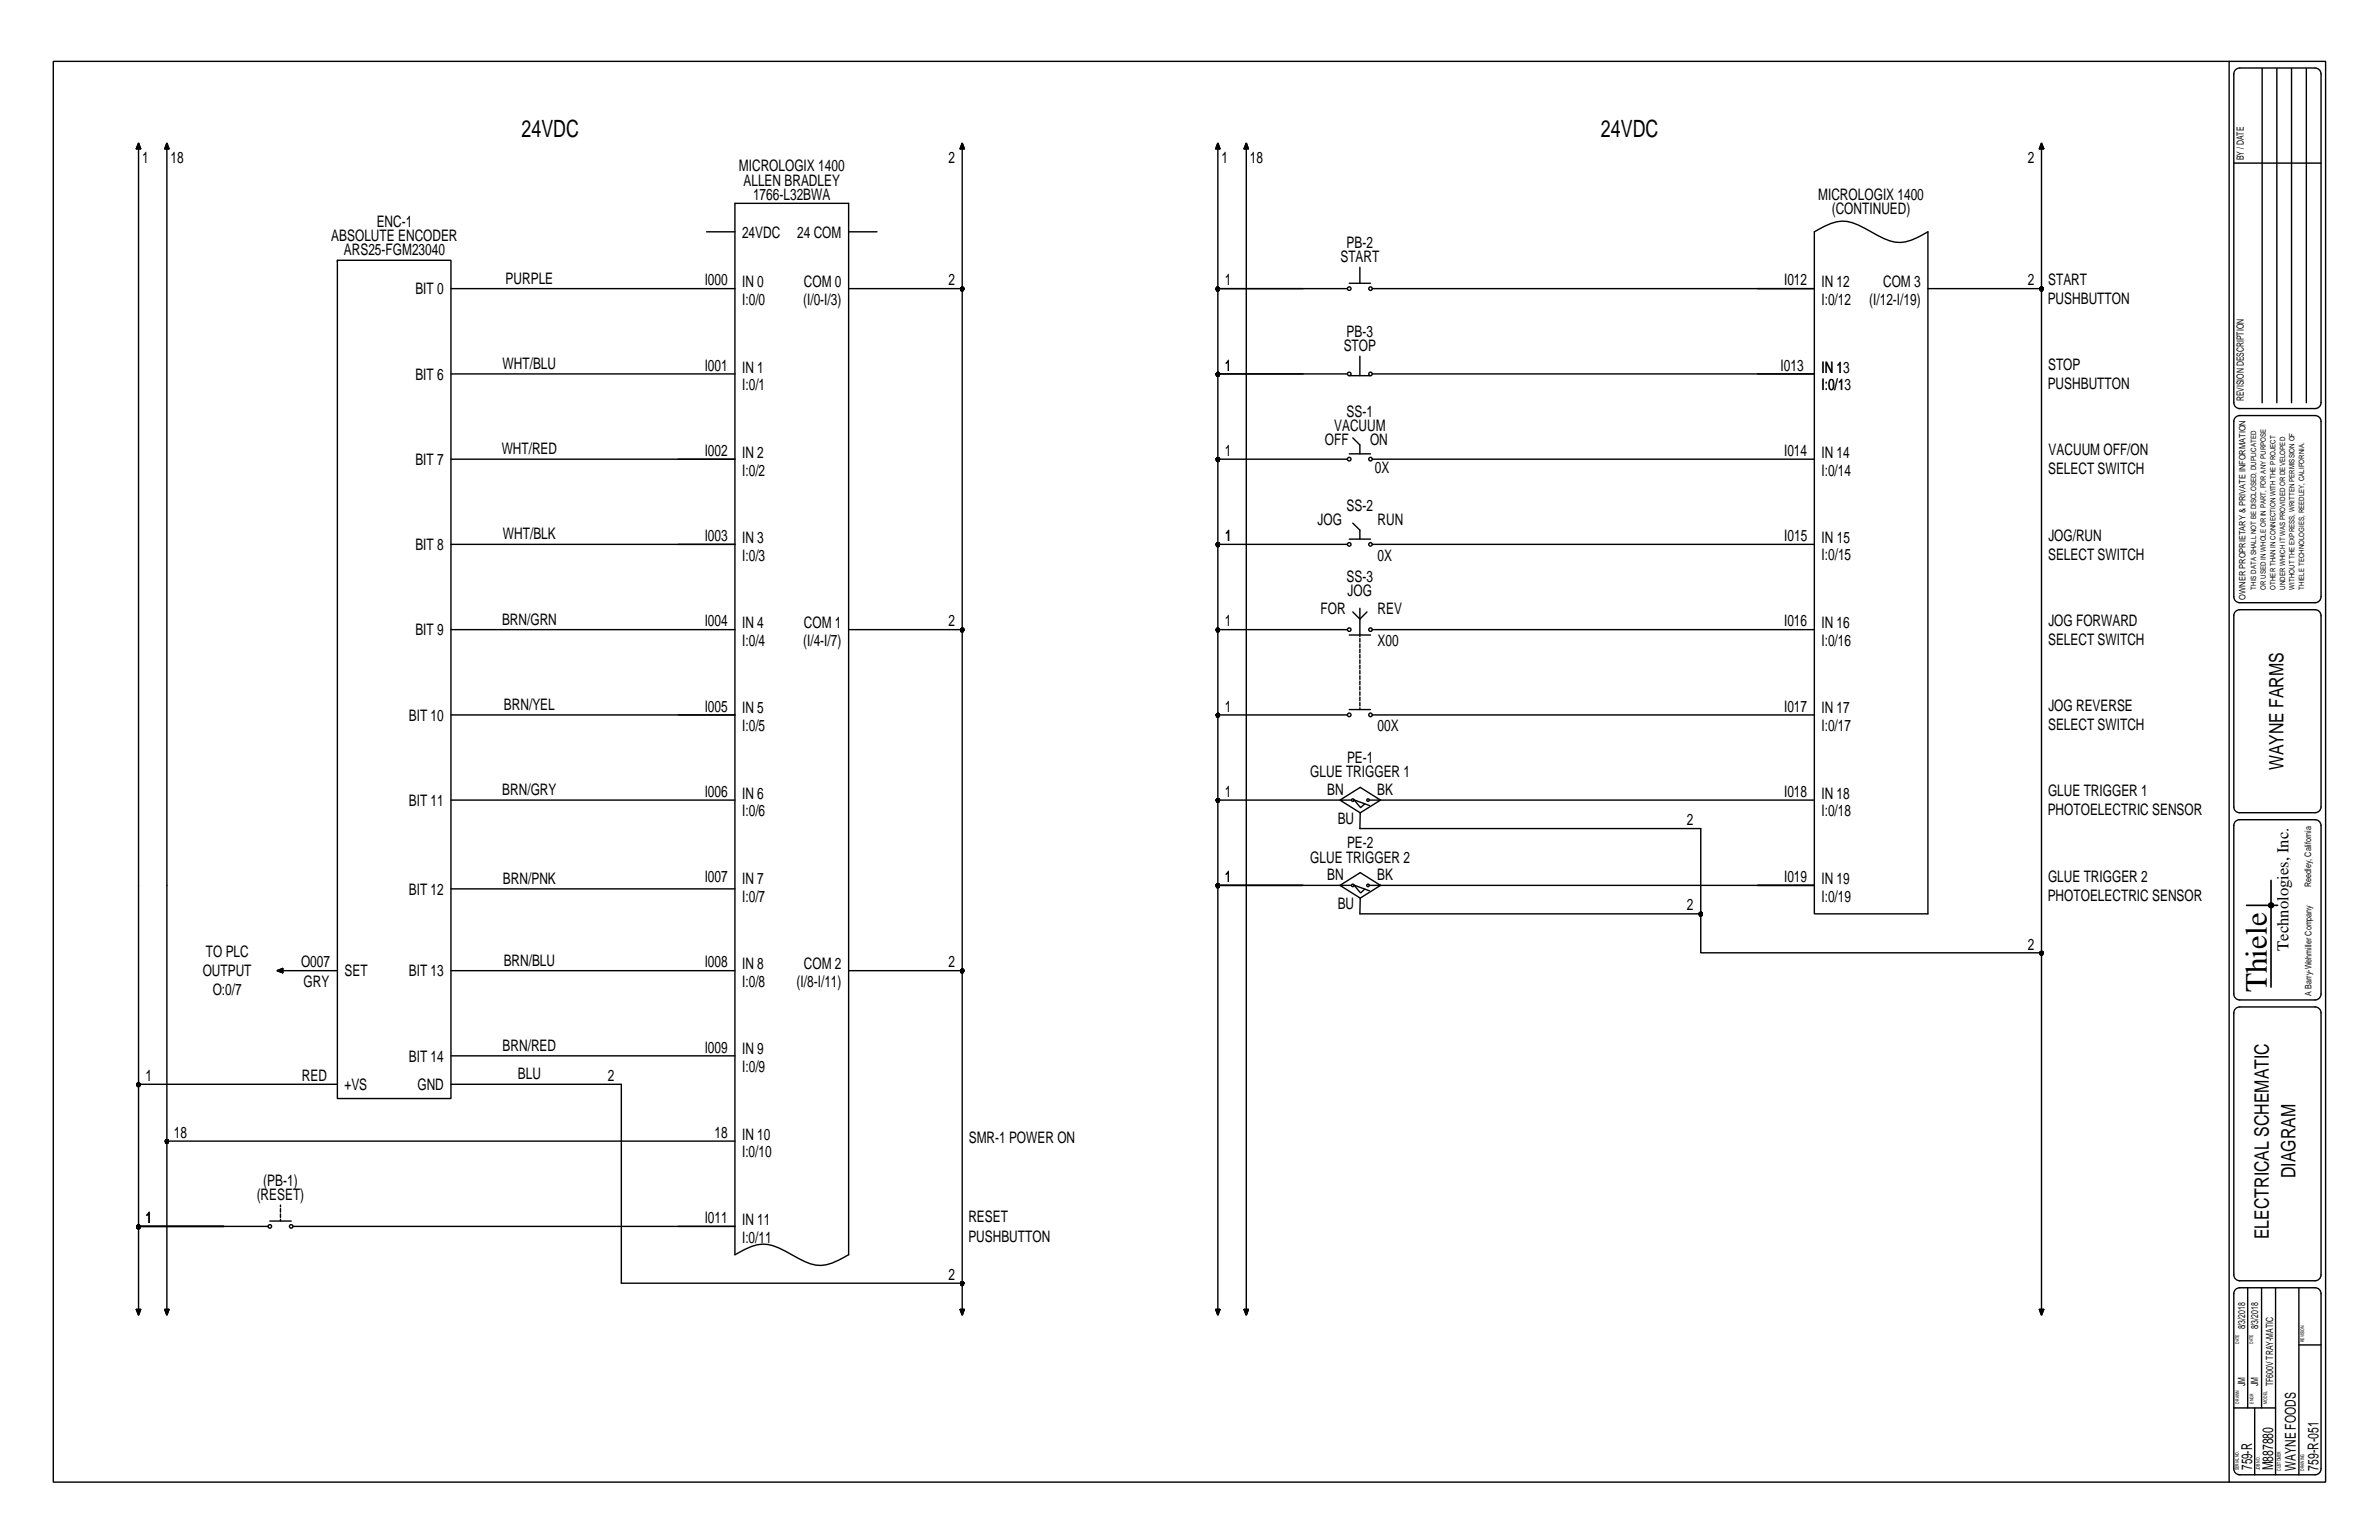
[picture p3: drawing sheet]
<svg xmlns="http://www.w3.org/2000/svg" width="432mm" height="279mm" viewBox="0 0 432 279" stroke-linecap="round" stroke-linejoin="round" font-family="sans-serif">
<defs><g id="words">
<text font-size="5.7" x="411.4" y="180" transform="rotate(-90 411.4 180)">Thiele</text>
<g font-size="4.3">
<text x="94.7" y="24.9">24VDC</text>
<text x="290.6" y="24.9">24VDC</text>
</g>
<g font-size="3.6">
<text x="414.5" y="139.8" transform="rotate(-90 414.5 139.8)">WAYNE FARMS</text>
<text x="416.6" y="213.8" transform="rotate(-90 416.6 213.8)">DIAGRAM</text>
<text x="411.8" y="224.8" transform="rotate(-90 411.8 224.8)">ELECTRICAL SCHEMATIC</text>
</g>
<text font-size="3" x="415.4" y="172.5" transform="rotate(-90 415.4 172.5)">Technologies, Inc.</text>
<g font-size="2.9">
<text x="25.8" y="29.5">1</text>
<text x="30.9" y="29.5">18</text>
<text x="172.1" y="29.5">2</text>
<text x="221.7" y="29.5">1</text>
<text x="226.8" y="29.5">18</text>
<text x="368.1" y="29.5">2</text>
<text x="134.1" y="31.1">MICROLOGIX 1400</text>
<text x="135" y="33.7">ALLEN BRADLEY</text>
<text x="68.4" y="41.1">ENC-1</text>
<text x="136.7" y="36.3">1766-L32BWA</text>
<text x="330" y="36.3">MICROLOGIX 1400</text>
<text x="332.5" y="38.8">(CONTINUED)</text>
<text x="60.1" y="43.7">ABSOLUTE ENCODER</text>
<text x="62.4" y="46.3">ARS25-FGM23040</text>
<text x="134.7" y="43.1">24VDC</text>
<text x="144.7" y="43.1">24 COM</text>
<text x="243.3" y="47.6">START</text>
<text x="244.4" y="45">PB-2</text>
<text x="75.4" y="53.4">BIT 0</text>
<text x="91.8" y="51.5">PURPLE</text>
<text x="127.9" y="51.8">I000</text>
<text x="134.7" y="52.1">IN 0</text>
<text x="145.9" y="52.1">COM 0</text>
<text x="172.1" y="51.8">2</text>
<text x="222.3" y="51.8">1</text>
<text x="323.8" y="51.8">I012</text>
<text x="330.6" y="52.1">IN 12</text>
<text x="341.8" y="52.1">COM 3</text>
<text x="368.1" y="51.8">2</text>
<text x="371.8" y="51.7">START</text>
<text x="134.7" y="55.3">I:0/0</text>
<text x="145.8" y="55.3">(I/0-I/3)</text>
<text x="330.6" y="55.3">I:0/12</text>
<text x="339.3" y="55.3">(I/12-I/19)</text>
<text x="371.7" y="55.1">PUSHBUTTON</text>
<text x="243.9" y="63.7">STOP</text>
<text x="244.4" y="61.1">PB-3</text>
<text x="75.4" y="68.9">BIT 6</text>
<text x="91.2" y="66.9">WHT/BLU</text>
<text x="127.9" y="67.2">I001</text>
<text x="134.7" y="67.6">IN 1</text>
<text x="134.7" y="70.8">I:0/1</text>
<text x="222.3" y="67.2">1</text>
<text x="323.2" y="67.2">I013</text>
<text x="330.6" y="67.6">IN 13</text>
<text x="330.6" y="70.8">I:0/13</text>
<text x="330.6" y="70.8">I:0/1</text>
<text x="330.6" y="67.6">IN 1</text>
<text x="371.7" y="70.6">PUSHBUTTON</text>
<text x="371.8" y="67.1">STOP</text>
<text x="244.4" y="75.6">SS-1</text>
<text x="91.1" y="82.4">WHT/RED</text>
<text x="127.9" y="82.7">I002</text>
<text x="134.7" y="83">IN 2</text>
<text x="222.3" y="82.7">1</text>
<text x="240.5" y="80.7">OFF</text>
<text x="242.1" y="78.1">VACUUM</text>
<text x="248.7" y="80.7">ON</text>
<text x="323.8" y="82.7">I014</text>
<text x="330.6" y="83">IN 14</text>
<text x="371.8" y="82.6">VACUUM OFF/ON</text>
<text x="75.4" y="84.3">BIT 7</text>
<text x="134.7" y="86.3">I:0/2</text>
<text x="249.6" y="85.9">0X</text>
<text x="330.6" y="86.3">I:0/14</text>
<text x="371.7" y="86.1">SELECT SWITCH</text>
<text x="239.2" y="95.3">JOG</text>
<text x="244.4" y="92.7">SS-2</text>
<text x="250" y="95.3">RUN</text>
<text x="75.4" y="99.8">BIT 8</text>
<text x="91.3" y="97.9">WHT/BLK</text>
<text x="127.9" y="98.2">I003</text>
<text x="134.7" y="98.5">IN 3</text>
<text x="134.7" y="101.7">I:0/3</text>
<text x="222.3" y="98.2">1</text>
<text x="250" y="101.7">0X</text>
<text x="323.8" y="98.1">I015</text>
<text x="330.6" y="101.7">I:0/15</text>
<text x="330.6" y="98.5">IN 15</text>
<text x="371.7" y="101.5">SELECT SWITCH</text>
<text x="371.8" y="98.1">JOG/RUN</text>
<text x="244.4" y="105.6">SS-3</text>
<text x="91.1" y="113.3">BRN/GRN</text>
<text x="127.9" y="113.6">I004</text>
<text x="134.7" y="114">IN 4</text>
<text x="145.9" y="114">COM 1</text>
<text x="172.1" y="113.6">2</text>
<text x="222.3" y="113.6">1</text>
<text x="239.7" y="111.4">FOR</text>
<text x="244.6" y="108.2">JOG</text>
<text x="250" y="111.4">REV</text>
<text x="323.8" y="113.6">I016</text>
<text x="330.6" y="114">IN 16</text>
<text x="371.8" y="113.5">JOG FORWARD</text>
<text x="75.4" y="115.3">BIT 9</text>
<text x="134.7" y="117.2">I:0/4</text>
<text x="145.8" y="117.2">(I/4-I/7)</text>
<text x="250" y="117.2">X00</text>
<text x="330.6" y="117.2">I:0/16</text>
<text x="371.7" y="117">SELECT SWITCH</text>
<text x="74.2" y="130.7">BIT 10</text>
<text x="91.5" y="128.8">BRN/YEL</text>
<text x="127.9" y="129.1">I005</text>
<text x="134.7" y="129.4">IN 5</text>
<text x="222.3" y="129.1">1</text>
<text x="323.8" y="129.1">I017</text>
<text x="330.6" y="129.4">IN 17</text>
<text x="371.8" y="129">JOG REVERSE</text>
<text x="134.7" y="132.7">I:0/5</text>
<text x="250" y="132.7">00X</text>
<text x="330.6" y="132.7">I:0/17</text>
<text x="371.7" y="132.5">SELECT SWITCH</text>
<text x="237.8" y="141">GLUE TRIGGER 1</text>
<text x="244.5" y="138.5">PE-1</text>
<text x="74.2" y="146.2">BIT 11</text>
<text x="91.2" y="144.3">BRN/GRY</text>
<text x="127.9" y="144.5">I006</text>
<text x="134.7" y="144.9">IN 6</text>
<text x="134.7" y="148.1">I:0/6</text>
<text x="222.3" y="144.5">1</text>
<text x="240.9" y="144.3">BN</text>
<text x="242.8" y="149.4">BU</text>
<text x="250" y="144.3">BK</text>
<text x="306.2" y="149.7">2</text>
<text x="323.8" y="144.5">I018</text>
<text x="330.6" y="144.9">IN 18</text>
<text x="330.6" y="148.1">I:0/18</text>
<text x="371.7" y="147.9">PHOTOELECTRIC SENSOR</text>
<text x="371.7" y="144.5">GLUE TRIGGER 1</text>
<text x="244.5" y="153.9">PE-2</text>
<text x="91.3" y="160.4">BRN/PNK</text>
<text x="127.9" y="160">I007</text>
<text x="134.7" y="160.4">IN 7</text>
<text x="222.3" y="160">1</text>
<text x="237.8" y="156.5">GLUE TRIGGER 2</text>
<text x="240.9" y="159.7">BN</text>
<text x="250" y="159.7">BK</text>
<text x="323.8" y="160">I019</text>
<text x="330.6" y="160.4">IN 19</text>
<text x="371.7" y="159.9">GLUE TRIGGER 2</text>
<text x="74.2" y="162.3">BIT 12</text>
<text x="134.7" y="163.6">I:0/7</text>
<text x="242.8" y="164.9">BU</text>
<text x="306.2" y="165.2">2</text>
<text x="330.6" y="163.6">I:0/19</text>
<text x="371.7" y="163.4">PHOTOELECTRIC SENSOR</text>
<text x="37.4" y="173.7">TO PLC</text>
<text x="368.1" y="172.3">2</text>
<text x="36.8" y="177.1">OUTPUT</text>
<text x="54.7" y="175.5">O007</text>
<text x="55.1" y="179.1">GRY</text>
<text x="62.5" y="177.1">SET</text>
<text x="74.2" y="177.1">BIT 13</text>
<text x="91.4" y="175.2">BRN/BLU</text>
<text x="127.9" y="175.5">I008</text>
<text x="134.7" y="175.9">IN 8</text>
<text x="134.7" y="179.1">I:0/8</text>
<text x="144.6" y="179.1">(I/8-I/11)</text>
<text x="145.9" y="175.9">COM 2</text>
<text x="172.1" y="175.5">2</text>
<text x="38.6" y="180.6">O:0/7</text>
<text x="91.2" y="190.7">BRN/RED</text>
<text x="127.9" y="191">I009</text>
<text x="134.7" y="191.3">IN 9</text>
<text x="26.4" y="196.1">1</text>
<text x="54.8" y="196.1">RED</text>
<text x="62.5" y="197.8">+VS</text>
<text x="74.2" y="192.6">BIT 14</text>
<text x="75.8" y="197.8">GND</text>
<text x="94" y="195.8">BLU</text>
<text x="110.3" y="196.1">2</text>
<text x="134.7" y="194.5">I:0/9</text>
<text x="31.6" y="206.4">18</text>
<text x="129.7" y="206.4">18</text>
<text x="134.7" y="206.8">IN 10</text>
<text x="134.7" y="210">I:0/10</text>
<text x="175.8" y="207.4">SMR-1 POWER ON</text>
<text x="47.8" y="215.2">(PB-1)</text>
<text x="26.4" y="221.9">1</text>
<text x="46.6" y="217.7">(RESET)</text>
<text x="127.9" y="221.9">I011</text>
<text x="175.8" y="221.8">RESET</text>
<text x="134.7" y="225.5">I:0/11</text>
<text x="134.7" y="222.3">IN 11</text>
<text x="175.8" y="225.3">PUSHBUTTON</text>
<text x="172.1" y="232.2">2</text>
</g>
<g font-size="2.7">
<text x="408.7" y="266.6" transform="rotate(-90 408.7 266.6)">759-R</text>
<text x="412.6" y="266.7" transform="rotate(-90 412.6 266.7)">M887880</text>
<text x="416.7" y="266.8" transform="rotate(-90 416.7 266.8)">WAYNE FOODS</text>
<text x="420.8" y="266.8" transform="rotate(-90 420.8 266.8)">759-R-051</text>
</g>
<g font-size="1.8">
<text x="407.3" y="29.1" transform="rotate(-90 407.3 29.1)">BY / DATE</text>
<text x="407.3" y="72.8" transform="rotate(-90 407.3 72.8)">REVISION DESCRIPTION</text>
<text x="407.5" y="241.2" transform="rotate(-90 407.5 241.2)">8/3/2018</text>
<text x="409.9" y="241.2" transform="rotate(-90 409.9 241.2)">8/3/2018</text>
<text x="407.5" y="251.5" transform="rotate(-90 407.5 251.5)">JM</text>
<text x="409.9" y="251.5" transform="rotate(-90 409.9 251.5)">JM</text>
<text x="412.6" y="251.5" transform="rotate(-90 412.6 251.5)">TF600V TRAY-MATIC</text>
</g>
<g font-size="1.6">
<text x="407.5" y="108.8" transform="rotate(-90 407.5 108.8)">OWNER PROPRIETARY &amp; PRIVATE INFORMATION</text>
<text x="419.5" y="160.9" transform="rotate(-90 419.5 160.9)">Reedley, California</text>
<text x="419.5" y="180.6" transform="rotate(-90 419.5 180.6)">A Barry-Wehmiller Company</text>
</g>
<g font-size="1.3">
<text x="409.5" y="107" transform="rotate(-90 409.5 107)">THIS DATA SHALL NOT BE DISCLOSED, DUPLICATED</text>
<text x="411.2" y="107" transform="rotate(-90 411.2 107)">OR USED IN WHOLE OR IN PART, FOR ANY PURPOSE</text>
<text x="413" y="107" transform="rotate(-90 413 107)">OTHER THAN IN CONNECTION WITH THE PROJECT</text>
<text x="414.7" y="107" transform="rotate(-90 414.7 107)">UNDER WHICH IT WAS PROVIDED OR DEVELOPED</text>
<text x="416.5" y="107" transform="rotate(-90 416.5 107)">WITHOUT THE EXPRESS, WRITTEN PERMISSION OF</text>
<text x="418.2" y="107" transform="rotate(-90 418.2 107)">THIELE TECHNOLOGIES, REEDLEY, CALIFORNIA.</text>
</g>
<g font-size=".9">
<text x="406.4" y="243.8" transform="rotate(-90 406.4 243.8)">DATE</text>
<text x="409" y="243.8" transform="rotate(-90 409 243.8)">DATE</text>
<text x="418.2" y="243.5" transform="rotate(-90 418.2 243.5)">REVISION</text>
<text x="406.4" y="254.6" transform="rotate(-90 406.4 254.6)">DRAWN</text>
<text x="409" y="254.6" transform="rotate(-90 409 254.6)">ENGR</text>
<text x="411.5" y="254.6" transform="rotate(-90 411.5 254.6)">MODEL</text>
<text x="406.4" y="266.8" transform="rotate(-90 406.4 266.8)">SERIAL NO.</text>
<text x="410.2" y="266.8" transform="rotate(-90 410.2 266.8)">JOB NO.</text>
<text x="414" y="266.9" transform="rotate(-90 414 266.9)">CUSTOMER</text>
<text x="418.2" y="266.9" transform="rotate(-90 418.2 266.9)">DRAWING</text>
</g>
</g></defs>
<g fill="none" stroke="#000" stroke-width=".25">
<path d="M9.7 11.1h412.4v257.8h-412.4zM404.6 11.1v257.8M405.4 13.4v59.6M406.5 12.3h13.7a1.08 1.08 0 0 1 1.1 1.1v59.6a1.08 1.08 0 0 1-1.1 1.1h-13.7M410.6 12.4v60.7M413.3 12.4v60.7M415.9 12.4v60.7M418.6 12.4v60.7M24.7 27h.8zM25.1 26.6v211.4M25.1 26l.4 1h-.8zM29.9 27h.8z"/>
<path d="M30.3 26.6v211.4M30.3 26l.4 1h-.8zM133.4 36.9h20.6v190.7a10 10 0 0 1-5.5 2 13.3 13.3 0 0 1-5.3-2.3 8.1 8.1 0 0 0-5.9-1.4l-1.7 .6-2.2 1.1zM174.3 27h.7zM174.6 26.6v211.4M174.6 26l.4 1h-.7zM220.7 27h.7zM221 26.6v211.4M221 26l.4 1h-.7zM225.8 27h.8zM226.2 26.6v211.4M226.2 26l.4 1h-.8z"/>
<path d="M370.2 27h.7zM370.5 26.6v211.4M370.5 26l.4 1h-.7zM405.4 29.6h15.9M61.2 47.2h20.7v152.1h-20.7zM61.2 47.2h.1M81.9 52.4h51.5M128.2 42.1h5.2M154 52.4h20.6M154 42.1h5.2M174.4 52.4v.1zM174.4 52.3h.1"/>
<path d="M174.4 52.2h.1M174.4 52.4l.1 .2zM174.4 52.5h.1M174.4 52.4h.2l-.1 .2zM174.4 52.2v.2zM174.4 52.2h.1zM174.4 52.2v.1zM174.4 52.5l.1 .1zM174.4 52.2h.1l-.1 .2zM174.5 52.2h.1M174.5 52.5h.1M174.5 52.6h.1"/>
<path d="M174.5 52.2l-.1 .2zM174.5 52.2l.1-.1zM174.5 52.2l.1 .2zM174.5 52.6h.1zM174.6 52.1h.1M174.6 52.6h.1M174.5 52.2l.1-.1v.3zM174.5 52.2l.1 .2h-.2zM174.5 52.1h.1M174.7 52.1h.1M174.7 52.6h.1M174.6 52.1l.2 .1z"/>
<path d="M174.6 52.4l-.1 .2zM174.6 52.6h.2zM174.6 52.4l.2 .2zM174.6 52.1l.2 .1-.2 .2zM174.6 52.4l.2 .2h-.2zM174.6 52.4h.3l-.1 .2zM174.6 52.4v.2h-.1zM174.8 52.2h.1M174.8 52.6h.1M174.8 52.1h.1M174.8 52.2l.1 .2h-.3zM174.8 52.2l-.2 .2z"/>
<path d="M174.8 52.2l.1 .2zM174.8 52.2h.1zM174.8 52.6l.1-.1zM174.8 52.5h.1M174.9 52.2v.2zM174.9 52.2v.1zM174.9 52.2h.1M174.9 52.3h.1M174.9 52.5l-.1 .1zM174.9 52.5h.1M174.9 52.4l-.1 .2zM174.9 52.4v.1z"/>
<path d="M220.8 52.4l.1 .2zM220.8 52.4v.1zM220.8 52.3h.1M220.8 52.4h.1M220.8 52.5h.1M220.8 52.4h.2l-.1 .2zM220.8 52.2h.1l-.1 .2zM220.8 52.5l.1 .1zM220.8 52.2v.2zM220.8 52.2h.1zM220.8 52.2v.1zM220.8 52.2h.1"/>
<path d="M220.9 52.2h.1M220.9 52.5h.1M220.9 52.6h.1M220.9 52.2l.1-.1v.3zM220.9 52.2l.1 .2h-.2zM220.9 52.2l.1-.1zM220.9 52.1h.1M220.9 52.6h.1zM220.9 52.2l-.1 .2zM220.9 52.2l.1 .2zM221 52.1h.1M221 52.6h.1"/>
<path d="M221 52.4l-.1 .2zM221 52.4v.2h-.1zM221 52.4h23.6M221 52.1l.2 .1-.2 .2zM221 52.1l.2 .1zM221 52.4l.2 .2h-.2zM221 52.4h.3l-.1 .2zM221 52.6h.2zM221.1 52.1h.1M221.1 52.6h.1M221 52.4l.2 .2zM221.2 52.2h.1"/>
<path d="M221.2 52.6h.1M221.2 52.1h.1M221.2 52.2l.1 .2zM221.2 52.2h.1zM221.2 52.2l-.2 .2zM221.2 52.6l.1-.1zM221.2 52.5h.1M221.2 52.2l.1 .2h-.3zM221.3 52.2v.2zM221.3 52.2v.1zM221.3 52.2h.1M221.3 52.3h.1"/>
<path d="M221.3 52.5l-.1 .1zM221.3 52.5h.1M221.3 52.4l-.1 .2zM221.3 52.4v.1zM244.9 51.4h3.9M246.8 48.5v2.9M249.1 52.4h80.2M329.3 42.1a9.9 9.9 0 0 1 5.5-2 13.4 13.4 0 0 1 5.4 2.3 8 8 0 0 0 5.8 1.4 15.1 15.1 0 0 0 3.9-1.7v123.7h-20.6zM349.9 52.4h20.6M370.3 52.4l.1 .2zM370.3 52.4h.2l-.1 .2zM370.3 52.4v.1z"/>
<path d="M370.3 52.3h.1M370.3 52.4h.1M370.3 52.5h.1M370.3 52.2h.1M370.3 52.5l.1 .1zM370.3 52.2v.2zM370.3 52.2v.1zM370.4 52.2h.1M370.4 52.5h.1M370.4 52.6h.1M370.4 52.2l.1-.1v.3zM370.4 52.2l.1 .2h-.2z"/>
<path d="M370.4 52.2l-.1 .2zM370.4 52.2l.1-.1zM370.4 52.1h.1M370.4 52.6h.1zM370.4 52.2l.1 .2zM370.5 52.1h.1M370.5 52.6h.1M370.5 52.4l-.1 .2zM370.5 52.4v.2h-.1zM370.5 52.1l.2 .1-.2 .2zM370.5 52.1l.2 .1zM370.5 52.4l.2 .2h-.2z"/>
<path d="M370.5 52.4h.3l-.1 .2zM370.5 52.6h.2zM370.5 52.1h.1zM370.5 52.4l.2 .2zM370.5 52.6h.1zM370.6 52.1h.1M370.6 52.6h.1M370.7 52.2h.1M370.7 52.6h.1M370.7 52.1h.1M370.7 52.2l-.2 .2zM370.7 52.2l.1 .2z"/>
<path d="M370.7 52.5h.1M370.7 52.2l.1 .2h-.3zM370.8 52.2h.1M370.8 52.2v.1zM370.8 52.2v.2zM370.8 52.3h.1M370.8 52.5l-.1 .1zM370.8 52.5h.1M370.8 52.4v.1zM370.8 52.4l-.1 .2zM81.9 67.8h51.5M220.8 67.8l.1 .2z"/>
<path d="M220.8 67.8v.2zM220.8 67.9v.1zM220.8 67.8h.1M220.8 67.9h.1M220.8 67.8h.2l-.1 .2zM220.8 68h.1zM220.8 67.7v.1zM220.8 67.7l.1-.1zM220.8 67.7h.1M220.8 68h.1M220.9 67.6h.1M220.9 67.7h.1"/>
<path d="M220.9 68h.1M220.9 67.6h.1v.2zM220.9 67.6l.1 .2h-.2zM220.9 67.6l-.1 .2zM220.9 67.6h.1zM220.9 67.6l-.1 .1zM220.9 68l.1 .1zM220.9 68.1h.1M220.9 67.6l.1 .2zM221 67.6h.1M221 68.1h.1M221 67.8h23.6"/>
<path d="M221 67.8l-.1 .2zM221 67.8v.3l-.1-.1zM221 67.6h.2l-.2 .2zM221 67.6h.2zM221 67.8l.2 .2-.2 .1zM221 67.8h.3l-.1 .2zM221 68.1l.2-.1zM221.1 67.6h.1M221.1 68.1h.1M221 67.8l.2 .2zM221.2 67.6h.1M221.2 68h.1"/>
<path d="M221.2 68.1h.1M221.2 67.6l.1 .2zM221.2 67.6l.1 .1zM221.2 68h.1zM221.2 67.6l-.2 .2zM221.2 67.7h.1M221.2 67.6l.1 .2h-.3zM221.3 67.7v.1zM221.3 67.7h.1M221.3 67.8h.1M221.3 67.9h.1M221.3 68h.1"/>
<path d="M221.3 67.8l-.1 .2zM221.3 67.8v.2zM221.3 67.9v.1zM244.9 68.2h3.9M245.5 79.4l1.3 1.3v1.6M246.8 64.6v3.6M249.1 67.8h80.2M405.4 76.5v31.8M406.5 75.4h13.7a1.07 1.07 0 0 1 1.1 1.1v31.8a1.07 1.07 0 0 1-1.1 1h-13.7M81.9 98.8h51.5M81.9 83.3h51.5M220.8 98.8l.1 .2z"/>
<path d="M220.8 83.3l.1 .2zM220.8 98.8v.1zM220.8 83.3v.1zM220.8 83.4h.1M220.8 98.7h.1M220.8 98.8h.1M220.8 83.2h.1M220.8 83.3h.1M220.8 98.8h.2l-.1 .2zM220.8 83.3h.2l-.1 .2zM220.8 98.7l.1 .2zM220.8 98.6h.1l-.1 .2z"/>
<path d="M220.8 98.9l.1 .1zM220.8 83.4l.1 .1zM220.8 98.7l.1 .1zM220.8 98.8h.1zM220.8 98.6v.2zM220.8 98.6h.1zM220.8 98.6v.1zM220.8 98.6h.1M220.8 98.9h.1M220.8 83.2v.1zM220.8 83.2l.1-.1zM220.8 83.1h.1"/>
<path d="M220.8 83.5h.1M220.8 98.7h.3l-.2 .2zM220.9 98.8v.1zM220.9 98.6h.1M220.9 83.1h.1M220.9 98.9h.1M220.9 99h.1M220.9 83.5h.1M220.9 98.6l-.1 .1zM220.9 98.8h.1M220.9 98.5h.1M220.9 98.6l.1-.1v.3z"/>
<path d="M220.9 98.6l.1 .2h-.2zM220.9 98.6l.1-.1zM220.9 99h.1zM220.9 83.1l.1-.1v.3zM220.9 83.1l.1 .2h-.2zM220.9 83.1l-.1 .2zM220.9 83.1l.1-.1zM220.9 83.5l.1 .1zM220.9 98.6l-.1 .2zM220.9 98.6l.1 .2zM220.9 83.1l.1 .2zM221 98.5h.1"/>
<path d="M221 99h.1M221 83.1h.1M221 83.5h.1M220.9 98.5h.2v.2zM220.9 98.5l.2 .2h-.3zM220.9 98.5l-.1 .2zM220.9 98.5h.2zM220.9 98.5v.1zM220.9 98.9l.2 .1zM220.9 98.5l.2 .2zM221 83h.1M221 83.6h.1"/>
<path d="M221.1 98.5h.1M221.1 99h.1M221 98.8l-.1 .2zM221 98.8v.2h-.1zM221 83.3l-.1 .2zM221 83.3v.3l-.1-.1zM221 98.8h23.6M221 83.3h23.6M221 98.5l.2 .1-.2 .2zM221 98.5l.2 .1zM221 98.8l.2 .2h-.2zM221 98.8h.3l-.1 .2z"/>
<path d="M221 99h.2zM221 83l.2 .1-.2 .2zM221 83l.2 .1zM221 83.3l.2 .2-.2 .1zM221 83.3h.3l-.1 .2zM221 83.6l.2-.1zM221.1 83.1h.1M221.1 83.5h.1M221 98.8l.2 .2zM221 83.3l.2 .2zM221.1 98.7l-.2 .2zM221.1 98.7v.3l-.2-.1z"/>
<path d="M221.1 98.5h.1l-.1 .2zM221.1 98.5h.1zM221.1 98.7l.1 .2-.1 .1zM221.1 98.7h.2l-.1 .2zM221.1 99l.1-.1zM221.1 99h.1zM221.1 83h.1M221.1 83.6h.1M221.1 98.7l.1 .2zM221.2 98.6h.1M221.2 99h.1M221.2 83.1h.1"/>
<path d="M221.2 83.5h.1M221.2 98.5h.1M221.2 98.9h.1M221.2 98.6l.1 .2zM221.2 83.1l.1 .2zM221.2 98.6h.1zM221.2 99l.1-.1zM221.2 83.1l.1 .1zM221.2 83.5l.1-.1zM221.2 98.6l-.2 .2zM221.2 83.1l-.2 .2zM221.2 98.6l.1 .2h-.3z"/>
<path d="M221.2 83.1l.1 .2h-.3zM221.2 98.5l.1 .2zM221.2 98.5l.1 .1zM221.2 83.2h.1M221.2 83.4h.1M221.2 98.5l-.1 .2zM221.2 98.5l.1 .2h-.2zM221.3 98.6h.1M221.3 98.8h.1M221.3 98.9h.1M221.3 98.6v.2zM221.3 98.6v.1z"/>
<path d="M221.3 83.2v.1zM221.3 83.3h.1M221.3 98.7h.1M221.3 83.2h.1M221.3 83.4h.1M221.3 98.8l-.1 .2zM221.3 98.8v.1zM221.3 83.3l-.1 .2zM221.3 83.3v.1zM221.3 98.8l-.1 .1zM221.3 98.7l-.1 .2zM221.3 98.7v.1z"/>
<path d="M244.9 82.3h3.9M244.9 97.8h3.9M245.5 94.9l1.3 1.3v1.6M249.1 83.3h80.2M249.1 98.8h80.2M81.9 114.2h51.5M154 114.2h20.6M174.4 114.2v.2zM174.4 114.3v.1zM174.4 114.2h.1M174.4 114.1h.1M174.4 114.2l.1 .2z"/>
<path d="M174.4 114.3h.1M174.4 114.4h.1M174.4 114.2h.2l-.1 .2zM174.4 114.1v.1zM174.4 114.1l.1-.1zM174.4 114.4h.1zM174.5 114h.1M174.5 114.1h.1M174.5 114.4h.1M174.5 114l-.1 .2zM174.5 114h.1zM174.5 114l.1 .2z"/>
<path d="M174.5 114.4l.1 .1zM174.6 114h.1M174.6 114.5h.1M174.5 114h.1v.2zM174.5 114l.1 .2h-.2zM174.5 114l-.1 .1zM174.5 114.5h.1M174.7 114h.1M174.7 114.5h.1M174.6 114h.2zM174.6 114.2l-.1 .2zM174.6 114.5l.2-.1z"/>
<path d="M174.6 114.2l.2 .2zM174.6 114h.2l-.2 .2zM174.6 114.2l.2 .2-.2 .1zM174.6 114.2h.3l-.1 .2zM174.6 114.2v.3l-.1-.1zM174.8 114h.1M174.8 114.4h.1M174.8 114.5h.1M174.8 114l.1 .2h-.3zM174.8 114l-.2 .2zM174.8 114l.1 .2zM174.8 114l.1 .1z"/>
<path d="M174.8 114.1h.1M174.8 114.4h.1zM174.9 114.1v.1zM174.9 114.1h.1M174.9 114.2h.1M174.9 114.4h-.1zM174.9 114.3h.1M174.9 114.4h.1M174.9 114.2l-.1 .2zM174.9 114.2v.2zM174.9 114.3v.1zM220.8 114.2l.1 .2z"/>
<path d="M220.8 114.2v.2zM220.8 114.3v.1zM220.8 114.2h.1M220.8 114.3h.1M220.8 114.2h.2l-.1 .2zM220.8 114.4h.1zM220.8 114.1v.1zM220.8 114.1l.1-.1zM220.8 114.1h.1M220.8 114.4h.1M220.9 114h.1M220.9 114.1h.1"/>
<path d="M220.9 114.4h.1M220.9 114h.1v.2zM220.9 114l.1 .2h-.2zM220.9 114l-.1 .2zM220.9 114h.1zM220.9 114l-.1 .1zM220.9 114.4l.1 .1zM220.9 114.5h.1M220.9 114l.1 .2zM221 114h.1M221 114.5h.1M221 114.2l-.1 .2z"/>
<path d="M221 114.2v.3l-.1-.1zM221 114h.2l-.2 .2zM221 114h.2zM221 114.2l.2 .2-.2 .1zM221 114.2h.3l-.1 .2zM221 114.5l.2-.1zM221.1 114h.1M221.1 114.5h.1M221 114.2l.2 .2zM221 114.2h23.6M221.2 114h.1M221.2 114.4h.1"/>
<path d="M221.2 114.5h.1M221.2 114l.1 .2zM221.2 114l.1 .1zM221.2 114l-.2 .2zM221.2 114.1h.1M221.2 114.4h.1zM221.2 114l.1 .2h-.3zM221.3 114.1v.1zM221.3 114.1h.1M221.3 114.2h.1M221.3 114.4h-.1zM221.3 114.3h.1"/>
<path d="M221.3 114.4h.1M221.3 114.2l-.1 .2zM221.3 114.2v.2zM221.3 114.3v.1zM244.9 115.2h3.9M245.5 111l1.3 1.3 1.3-1.3M246.8 110.4v5.1M246.8 115.8v.7M246.8 116.8v.7M246.8 117.8v.6M246.8 118.7v.7M246.8 119.7v.7"/>
<path d="M249.1 114.2h80.2M405.4 111.7v34.7M406.5 110.6h13.7a1.08 1.08 0 0 1 1.1 1.1v34.7a1.06 1.06 0 0 1-1.1 1h-13.7M81.9 129.7h51.5M220.8 129.7l.1 .2zM220.8 129.7v.1zM220.8 129.8h.1M220.8 129.6h.1M220.8 129.7h.1M220.8 129.7h.2l-.1 .2zM220.8 129.8l.1 .1zM220.8 129.6v.1z"/>
<path d="M220.8 129.6l.1-.1zM220.8 129.5h.1M220.8 129.9h.1M220.9 129.5h.1M220.9 129.9h.1M220.9 129.5l.1-.1v.3zM220.9 129.5l.1 .2h-.2zM220.9 129.5l-.1 .2zM220.9 129.5l.1-.1zM220.9 129.9l.1 .1zM220.9 129.5l.1 .2zM221 129.5h.1"/>
<path d="M221 129.9h.1M221 129.4h.1M221 130h.1M221 129.7l-.1 .2zM221 129.7v.3l-.1-.1zM221 129.7h23.6M221 129.4l.2 .1-.2 .2zM221 129.4l.2 .1zM221 129.7l.2 .2-.2 .1zM221 129.7h.3l-.1 .2zM221 130l.2-.1zM221.1 129.5h.1"/>
<path d="M221.1 129.9h.1M221 129.7l.2 .2zM221.1 129.4h.1M221.1 130h.1M221.2 129.5h.1M221.2 129.9h.1M221.2 129.5l.1 .2zM221.2 129.5l.1 .1zM221.2 129.5l-.2 .2zM221.2 129.9l.1-.1zM221.2 129.5l.1 .2h-.3zM221.2 129.6h.1"/>
<path d="M221.2 129.8h.1M221.3 129.6v.1zM221.3 129.7h.1M221.3 129.6h.1M221.3 129.8l-.1 .1zM221.3 129.8h.1M221.3 129.7l-.1 .2zM221.3 129.7v.1zM244.9 128.7h3.9M246.8 120.7v.6M246.8 121.6v.7M246.8 122.6v.7"/>
<path d="M246.8 123.6v.6M246.8 124.5v.7M246.8 125.5v.7M246.8 126.5v.6M246.8 127.4v.7M246.8 128.4v.3M249.1 129.7h80.2M81.9 145.2h51.5M220.8 145.2l.1 .2zM220.8 145.2v.1zM220.8 145.1h.1M220.8 145.2h.1"/>
<path d="M220.8 145.2h.2l-.1 .2zM220.8 145.3l.1 .1zM220.8 145.1v.1zM220.8 145.1l.1-.1zM220.8 145h.1M220.8 145.3h.1M220.9 145h.1M220.9 145.3h.1M220.9 145.4h.1M220.9 145l.1-.1v.3zM220.9 145l.1 .2h-.2zM220.9 145l-.1 .2z"/>
<path d="M220.9 145l.1-.1zM220.9 144.9h.1M220.9 145.4h.1zM220.9 145l.1 .2zM221 144.9h.1M221 145.4h.1M221 145.2l-.1 .2zM221 145.2v.2h-.1zM221 145.2h22.4M221 144.9l.2 .1-.2 .2zM221 144.9l.2 .1zM221 145.2l.2 .2h-.2z"/>
<path d="M221 145.2h.3l-.1 .2zM221 145.4h.2zM221.1 144.9h.1M221.1 145.4h.1M221 145.2l.2 .2zM221.2 145h.1M221.2 145.4h.1M221.2 144.9h.1M221.2 145l.1 .2zM221.2 145l.1 .1zM221.2 145l-.2 .2zM221.2 145.4l.1-.1z"/>
<path d="M221.2 145.3h.1M221.2 145l.1 .2h-.3zM221.2 145.1h.1M221.3 145.1v.1zM221.3 145.1h.1M221.3 145.3l-.1 .1zM221.3 145.2h.1M221.3 145.3h.1M221.3 145.2l-.1 .2zM221.3 145.2v.1zM243.2 145.2l3.7-2.3 3.7 2.3-3.7 2.3M245.3 145.2h-2.1l3.7 2.3"/>
<path d="M246.9 147.5l-.1 2.8h61.9v22.6h61.8M247.7 145.8l-.7 .7-1.2-1.4 2.8 1.1M248.5 145.2h80.8M405.4 149.8v30.5M406.5 148.7h13.7a1.08 1.08 0 0 1 1.1 1.1v30.5a1.08 1.08 0 0 1-1.1 1.1h-13.7M50.3 176.1l1-.4v.8zM50.9 176.1h10.3M51.3 175.7v.8zM81.9 176.1h51.5M81.9 161.3h51.5M154 176.1h20.6M174.4 176.1v.1z"/>
<path d="M174.4 176.2h.1M174.4 176.1h.1M174.4 176h.1M174.4 176.1l.1 .2zM174.4 176.1h.2l-.1 .2zM174.4 176v.1zM174.4 176l.1-.1zM174.4 175.9h.1M174.4 176.2l.1 .1zM174.4 176.3h.1M174.5 175.9h.1M174.5 176.3h.1"/>
<path d="M174.5 175.9l-.1 .2zM174.5 175.9l.1-.1zM174.5 175.9l.1 .2zM174.5 176.3l.1 .1zM174.6 175.9h.1M174.6 176.3h.1M174.5 175.9l.1-.1v.3zM174.5 175.9l.1 .2h-.2zM174.5 175.9l-.1 .1zM174.6 175.8h.1M174.6 176.4h.1M174.7 175.9h.1"/>
<path d="M174.7 176.3h.1M174.6 175.8l.2 .1zM174.6 176.1l-.1 .2zM174.6 176.4l.2-.1zM174.6 176.1l.2 .2zM174.6 175.8l.2 .1-.2 .2zM174.6 176.1l.2 .2-.2 .1zM174.6 176.1h.3l-.1 .2zM174.6 176.1v.3l-.1-.1zM174.7 176.4h.1M174.8 175.9h.1M174.8 176.3h.1"/>
<path d="M174.8 175.9l.1 .2h-.3zM174.8 175.9l-.2 .2zM174.8 175.9l.1 .2zM174.8 175.9l.1 .1zM174.8 176.3l.1-.1zM174.8 176h.1M174.8 176.2h.1M174.9 176v.1zM174.9 176h.1M174.9 176.2l-.1 .1zM174.9 176.2h.1M174.9 176.1h.1"/>
<path d="M174.9 176.1l-.1 .2zM174.9 176.1v.1zM220.8 160.6l.1 .2zM220.8 160.6v.2zM220.8 160.7v.1zM220.8 160.5h.1M220.8 160.6h.1M220.8 160.7h.1M220.8 160.6h.2l-.1 .2zM220.8 160.8h.1zM220.8 160.5v.1zM220.8 160.5l.1-.1z"/>
<path d="M220.8 160.8h.1M220.9 160.4h.1M220.9 160.5h.1M220.9 160.8h.1M220.9 160.4h.1v.2zM220.9 160.4l.1 .2h-.2zM220.9 160.4l-.1 .2zM220.9 160.4h.1zM220.9 160.4l-.1 .1zM220.9 160.8l.1 .1zM220.9 160.9h.1M220.9 160.4l.1 .2z"/>
<path d="M221 160.4h.1M221 160.9h.1M221 160.6l-.1 .2zM221 160.6v.3l-.1-.1zM221 160.6h22.4M221 160.4h.2l-.2 .2zM221 160.4h.2zM221 160.6l.2 .2-.2 .1zM221 160.6h.3l-.1 .2zM221 160.9l.2-.1zM221.1 160.4h.1M221.1 160.9h.1"/>
<path d="M221 160.6l.2 .2zM221.2 160.4h.1M221.2 160.8h.1M221.2 160.9h.1M221.2 160.4l.1 .2zM221.2 160.4l.1 .1zM221.2 160.4l-.2 .2zM221.2 160.5h.1M221.2 160.8h.1zM221.2 160.4l.1 .2h-.3zM221.3 160.5v.1zM221.3 160.5h.1"/>
<path d="M221.3 160.8h-.1zM221.3 160.7h.1M221.3 160.8h.1M221.3 160.6h.1M221.3 160.6l-.1 .2zM221.3 160.6v.2zM221.3 160.7v.1zM243.2 160.6l3.7-2.3 3.7 2.3-3.7 2.3M245.3 160.6h-2.1l3.7 2.3M246.9 162.9l-.1 2.9h61.9M247.7 161.3l-.7 .7-1.2-1.4 2.8 1M248.5 160.6h80.8"/>
<path d="M308.4 165.8h.3l-.2 .2zM308.4 165.8l.1 .2zM308.4 165.8l.1 .1zM308.5 165.9h.1M308.4 165.8h.1M308.4 165.7h.1M308.4 165.9h.1M308.5 165.9v.1zM308.5 165.7l-.1 .1zM308.5 165.7h.1M308.5 165.6h.1M308.5 166h.1"/>
<path d="M308.5 165.6l.2-.1zM308.5 165.6l.2 .2zM308.5 166l.2 .1zM308.6 165.5h.1M308.6 166h.1M308.5 165.6l.2-.1v.3zM308.5 165.6l.2 .2h-.3zM308.5 165.6l-.1 .2zM308.5 165.6v.1zM308.6 165.5h.1zM308.6 166l.1 .1zM308.6 166.1h.1"/>
<path d="M308.7 165.5l.1 .1zM308.7 165.5h.1M308.7 165.8l-.2 .2zM308.7 166.1l.1-.1zM308.7 165.8l.1 .2zM308.7 166.1h.1M308.7 166h.1M308.7 165.8v.3l-.2-.1zM308.7 165.5l.1 .1-.1 .2zM308.7 165.8l.1 .2-.1 .1zM308.7 165.8h.2l-.1 .2zM308.8 165.5h.1"/>
<path d="M308.8 166h.1M308.8 165.6h.1M308.8 165.6l.1 .2h-.2zM308.8 165.6l-.1 .2zM308.8 165.6l.1 .2zM308.8 165.6l.1 .1zM308.9 165.6h.1M308.9 165.7h.1M308.9 165.9h.1M308.9 166h.1M308.9 165.7v.1zM308.9 165.9l-.1 .1z"/>
<path d="M308.9 165.8h.1M308.9 165.8l-.1 .2zM308.9 165.8v.1zM370.3 172.9l.1 .2zM370.3 172.9h.2l-.1 .2zM370.3 172.9v.1zM370.3 172.8h.1M370.3 172.9h.1M370.3 173h.1M370.3 173l.1 .1zM370.3 172.8v.1zM370.3 172.7h.1"/>
<path d="M370.3 173.1h.1M370.4 172.7h.1M370.4 173.1h.1M370.4 172.7l.1-.1v.3zM370.4 172.7l.1 .2h-.2zM370.4 172.7l-.1 .2zM370.4 172.7l.1-.1zM370.4 173.1h.1zM370.4 172.7l.1 .2zM370.5 172.6h.1M370.5 173.1h.1M370.4 172.7l-.1 .1z"/>
<path d="M370.5 172.9l-.1 .2zM370.5 172.9v.2h-.1zM370.5 172.6l.2 .1-.2 .2zM370.5 172.6l.2 .1zM370.5 172.9l.2 .2h-.2zM370.5 172.9h.3l-.1 .2zM370.5 173.1h.2zM370.5 172.6h.1zM370.5 172.9l.2 .2zM370.5 173.1h.1zM370.6 172.6h.1M370.6 173.1h.1"/>
<path d="M370.7 172.7h.1M370.7 173.1h.1M370.7 172.7l-.2 .2zM370.7 172.7l.1 .2zM370.7 172.7l.1 .1zM370.7 172.7l.1 .2h-.3zM370.7 172.8h.1M370.7 173h.1M370.8 172.8h.1M370.8 173l-.1 .1zM370.8 172.8v.1zM370.8 173h.1"/>
<path d="M370.8 172.9h.1M370.8 172.9l-.1 .2zM370.8 172.9v.1zM24.9 196.7h.2l-.1 .2zM24.9 196.7l.1 .2zM24.9 196.7v.2zM24.9 196.7v.1zM24.9 196.7h.1M24.9 196.6h.1M24.9 196.8h.1M24.9 196.6v.1zM24.9 196.8l.1 .1z"/>
<path d="M24.9 196.9h.1M25 196.5h.1M25 196.6h.1M25 196.9h.1M25 196.5h.1zM25 196.5l.1 .2zM25 196.9l.1 .1zM25 196.5l-.1 .2zM25 196.5l-.1 .1zM25 196.5h.1v.2zM25 196.5l.1 .2h-.2zM25 197h.1"/>
<path d="M25 197h.1zM25.1 196.5h.1M25.1 197h.1M25.1 196.7h36.1M25.2 196.5h.1M25.2 197h.1M25.1 196.5h.2l-.2 .2zM25.1 196.5h.2zM25.1 196.7l.2 .2-.2 .1zM25.1 196.7h.3l-.1 .2zM25.1 197l.2-.1zM25.1 196.7l-.1 .2z"/>
<path d="M25.1 196.7l.2 .2zM25.1 196.7v.3l-.1-.1zM25.3 196.5h.1M25.3 196.9h.1M25.3 197h.1M25.3 196.5l-.2 .2zM25.3 196.5l.1 .2zM25.3 196.5l.1 .1zM25.3 196.6h.1M25.3 196.5l.1 .2h-.3zM25.3 196.8h.1M25.4 196.8l-.1 .1z"/>
<path d="M25.4 196.6v.1zM25.4 196.6h.1M25.4 196.8h.1M25.4 196.7h.1M25.4 196.7l-.1 .2zM25.4 196.7v.1zM25.4 196.7v.2zM81.9 191.6h51.5M81.9 196.7h30.9v36.1h61.8M405.4 183.8v47.5M406.5 182.7h13.7a1.08 1.08 0 0 1 1.1 1.1v47.5a1.08 1.08 0 0 1-1.1 1.1h-13.7M30 206.9h.1"/>
<path d="M30 207h.1M30 207l.1 .2zM30 207.1l.1 .1zM30 207.1h.1M30 207h.3l-.2 .2zM30.1 206.9h.1M30.1 207.1h.1M30.1 207.2h.1M30.1 206.9l-.1 .1zM30.1 206.8h.1M30.1 206.8l-.1 .2zM30.1 206.8h.2z"/>
<path d="M30.1 206.8l.2 .2zM30.1 207.2l.2 .1zM30.1 206.8v.1zM30.1 206.8h.2v.2zM30.1 206.8l.2 .2h-.3zM30.1 207.3h.1M30.2 206.8h.1M30.2 207.3h.1M30.3 207.3h.1M30.3 206.8h.1M30.3 207h103.1M30.3 206.8h.2l-.2 .2z"/>
<path d="M30.3 206.8h.2zM30.3 207l.2 .2-.2 .1zM30.3 207h.2v.2zM30.3 207.3l.2-.1zM30.3 206.8h.1zM30.3 207l-.2 .2zM30.3 207l.2 .2zM30.3 207.3h.1zM30.3 207v.3l-.2-.1zM30.4 206.8h.1M30.4 207.3h.1M30.5 206.8h.1"/>
<path d="M30.5 207.2h.1M30.4 207.2h.1M30.5 206.8l-.2 .2zM30.5 206.8v.2zM30.5 206.8v.1zM30.5 206.9h.1M30.5 206.8v.2h-.2zM30.5 206.9v.1zM30.5 207.1h.1M30.5 207v.2zM30.5 207.1v.1zM30.5 207h.1"/>
<path d="M50.9 218.6v.3M50.9 219.3v.6M24.7 237.6h.8zM24.7 237.6h.8l-.4 1zM24.9 222.5h.2l-.1 .2zM24.9 222.5l.1 .2zM24.9 222.5v.1zM24.9 222.5h.1M24.9 222.4h.1M24.9 222.6h.1M24.9 222.4v.1zM24.9 222.3h.1"/>
<path d="M24.9 222.7h.1M25 222.7h.1M25 222.3h.1M25 222.3l.1-.1zM25 222.3l.1 .2zM25 222.7l.1 .1zM25 222.3l-.1 .2zM25 222.3l-.1 .1zM25 222.3l.1-.1v.3zM25 222.3l.1 .2h-.2zM25 222.2h.1M25 222.2h.1z"/>
<path d="M25 222.8h.1M25.1 222.2h.1M25.1 222.8h.1M25.2 222.2h.1M25.2 222.7h.1M25.1 222.2l.2 .1-.2 .2zM25.1 222.2l.2 .1zM25.1 222.5l.2 .2-.2 .1zM25.1 222.5h.3l-.1 .2zM25.1 222.8l.2-.1zM25.1 222.5h23.6M25.1 222.5l-.1 .2z"/>
<path d="M25.1 222.5l.2 .2zM25.1 222.5v.3l-.1-.1zM25.2 222.8h.1M25.3 222.3h.1M25.3 222.7h.1M25.3 222.3l-.2 .2zM25.3 222.3l.1 .2zM25.3 222.3l.1 .1zM25.3 222.3l.1 .2h-.3zM25.3 222.4h.1M25.3 222.6h.1M25.4 222.4v.1z"/>
<path d="M25.4 222.4h.1M25.4 222.6h.1M25.4 222.5h.1M25.4 222.5l-.1 .2zM25.4 222.5v.1zM29.9 237.6h.8zM29.9 237.6h.8l-.4 1zM49 221.5h3.9M50.9 220.2v.7M50.9 221.2v.3M53.2 222.5h80.2M174.3 237.6h.7z"/>
<path d="M174.3 237.6h.7l-.4 1zM174.4 232.8v.1zM174.4 232.8h.1M174.4 232.7h.1M174.4 232.8l.1 .2zM174.4 232.9h.1M174.4 232.8h.2l-.1 .2zM174.4 232.7v.1zM174.4 232.7l.1-.1zM174.4 232.6h.1M174.4 232.9l.1 .1zM174.4 233h.1"/>
<path d="M174.5 232.6h.1M174.5 233h.1M174.5 232.6l-.1 .2zM174.5 232.6h.1zM174.5 232.6l.1 .2zM174.5 233l.1 .1zM174.6 232.6h.1M174.6 233h.1M174.5 232.6h.1v.2zM174.5 232.6l.1 .2h-.2zM174.5 232.6l-.1 .1zM174.6 233.1h.1"/>
<path d="M174.7 232.6h.1M174.7 233h.1M174.6 232.6h.2zM174.6 232.8l-.1 .2zM174.6 233.1l.2-.1zM174.6 232.8l.2 .2zM174.6 232.6h.2l-.2 .2zM174.6 232.8l.2 .2-.2 .1zM174.6 232.8h.3l-.1 .2zM174.6 232.8v.3l-.1-.1zM174.7 233.1h.1M174.8 232.6h.1"/>
<path d="M174.8 233h.1M174.8 232.6l.1 .2h-.3zM174.8 232.6l-.2 .2zM174.8 232.6l.1 .2zM174.8 232.6l.1 .1zM174.8 233l.1-.1zM174.8 232.7h.1M174.8 232.9h.1M174.9 232.7v.1zM174.9 232.7h.1M174.9 232.9h.1M174.9 232.8h.1"/>
<path d="M174.9 232.8l-.1 .2zM174.9 232.8v.1zM220.7 237.6h.7l-.4 1zM220.7 237.6h.7zM225.8 237.6h.8l-.4 1zM225.8 237.6h.8zM370.2 237.6h.7l-.4 1zM370.2 237.6h.7zM405.4 234.7v31.8M406.5 233.6h13.7a1.07 1.07 0 0 1 1.1 1.1v31.8a1.08 1.08 0 0 1-1.1 1.1h-13.7M408 233.6v21.8M410.5 233.6v21.8"/>
<path d="M413 233.6v34M417.3 233.6v34M405.4 255.4h7.6M409.2 255.4v12.2M417.3 244h4"/>
<circle cx="174.6" cy="52.4" r=".26"/>
<circle cx="221" cy="52.4" r=".26"/>
<circle cx="244.9" cy="52.4" r=".32"/>
<circle cx="248.8" cy="52.4" r=".32"/>
<circle cx="370.6" cy="52.4" r=".26"/>
<circle cx="221" cy="67.8" r=".26"/>
<circle cx="244.9" cy="67.8" r=".32"/>
<circle cx="248.8" cy="67.8" r=".32"/>
<circle cx="221" cy="98.8" r=".26"/>
<circle cx="221" cy="83.3" r=".25"/>
<circle cx="221.1" cy="98.7" r=".26"/>
<circle cx="244.9" cy="83.3" r=".33"/>
<circle cx="244.9" cy="98.8" r=".32"/>
<circle cx="248.7" cy="83.3" r=".32"/>
<circle cx="248.8" cy="98.8" r=".32"/>
<circle cx="174.6" cy="114.2" r=".26"/>
<circle cx="221" cy="114.2" r=".26"/>
<circle cx="244.9" cy="114.2" r=".32"/>
<circle cx="248.8" cy="114.2" r=".32"/>
<circle cx="221" cy="129.7" r=".25"/>
<circle cx="244.9" cy="129.7" r=".33"/>
<circle cx="248.7" cy="129.7" r=".32"/>
<circle cx="221" cy="145.2" r=".25"/>
<circle cx="245.5" cy="145.2" r=".23"/>
<circle cx="248.3" cy="145.2" r=".23"/>
<circle cx="174.6" cy="176.1" r=".25"/>
<circle cx="221" cy="160.6" r=".26"/>
<circle cx="245.5" cy="160.6" r=".23"/>
<circle cx="248.3" cy="160.6" r=".23"/>
<circle cx="308.7" cy="165.8" r=".26"/>
<circle cx="370.6" cy="172.9" r=".26"/>
<circle cx="25.1" cy="196.7" r=".26"/>
<circle cx="30.3" cy="207" r=".26"/>
<circle cx="25.1" cy="222.5" r=".26"/>
<circle cx="49" cy="222.5" r=".32"/>
<circle cx="52.9" cy="222.5" r=".32"/>
<circle cx="174.6" cy="232.8" r=".26"/>
</g>
<path d="M405.6 12.7a.84 .84 0 0 1 1.1-.4l-.1 .1a1.06 1.06 0 0 0-1.1 1.1l-.2-.1zM405.4 73h.1a1.06 1.06 0 0 0 1.1 1v.2a1.12 1.12 0 0 1-1.2-1.2zM405.6 75.8a.84 .84 0 0 1 1.1-.4l-.1 .1a1.05 1.05 0 0 0-1.1 1h-.2zM405.4 108.2h.1a1.06 1.06 0 0 0 1.1 1.1v.1a1.14 1.14 0 0 1-1.2-1.2zM405.6 111a.84 .84 0 0 1 1.1-.4l-.1 .1a1.06 1.06 0 0 0-1.1 1.1l-.2-.1zM405.4 146.3h.1a1.01 1.01 0 0 0 1.1 1.1v.1a1.09 1.09 0 0 1-1.2-1.2zM405.8 148.8l.7-.2 .1 .2a1.03 1.03 0 0 0-1.1 1h-.1a1.04 1.04 0 0 1 .4-1zM405.4 180.3h.1a1.06 1.06 0 0 0 1.1 1v.2a1.14 1.14 0 0 1-1.2-1.2zM405.6 183.1a.84 .84 0 0 1 1.1-.4l-.1 .1a1.06 1.06 0 0 0-1.1 1.1l-.2-.1zM405.4 231.2h.1a1.06 1.06 0 0 0 1.1 1.1v.2a1.12 1.12 0 0 1-1.2-1.3zM405.6 234a.84 .84 0 0 1 1.1-.4l-.1 .1a1.05 1.05 0 0 0-1.1 1.1l-.2-.1zM405.4 266.4h.1a1.06 1.06 0 0 0 1.1 1.1v.2a1.12 1.12 0 0 1-1.2-1.3z" fill="#000"/>
<g fill="none" stroke="#000" stroke-width=".3">
<path d="M412.2 159.7v19.4M407.8 164.3h5.6M411.9 164l.3-.1v.8zM411.9 164v.5l-.1-.2zM411.9 164l.3 .7-.3-.2zM412.2 163.9l.3 .6-.3 .2zM412.2 163.9l.3 .1v.5zM412.5 164l.1 .3-.1 .2z"/>
<circle cx="412.2" cy="164.3" r=".41"/>
</g>
<g fill="#000">
<path d="M25.1 26l.4 1h-.8zM24.7 27h.8zM30.3 26l.4 1h-.8zM29.9 27h.8zM174.6 26l.4 1h-.7zM174.3 27h.7zM221 26l.4 1h-.7zM220.7 27h.7zM226.2 26l.4 1h-.8zM225.8 27h.8zM370.5 26l.4 1h-.7zM370.2 27h.7z"/>
<path d="M174.5 52.2l-.1 .2zM174.4 52.2v.2zM174.4 52.2v.1zM174.4 52.4l.1 .2zM174.4 52.4v.1zM174.4 52.2h.1zM174.4 52.5l.1 .1zM174.5 52.2l.1-.1v.3zM174.5 52.2l.1 .2h-.2zM174.4 52.2h.1l-.1 .2zM174.5 52.2l.1-.1zM174.6 52.4l-.1 .2z"/>
<path d="M174.6 52.4v.2h-.1zM174.5 52.6h.1zM174.5 52.2l.1 .2zM174.8 52.2l.1 .2h-.3zM174.8 52.2l-.2 .2zM174.6 52.1l.2 .1zM174.4 52.4h.2l-.1 .2zM174.6 52.6h.2zM174.6 52.4l.2 .2zM174.6 52.1l.2 .1-.2 .2zM174.8 52.2l.1 .2zM174.8 52.2h.1z"/>
<path d="M174.6 52.4l.2 .2h-.2zM174.6 52.4h.3l-.1 .2zM174.9 52.4l-.1 .2zM174.8 52.6l.1-.1zM174.9 52.2v.2zM174.9 52.2v.1zM174.9 52.4v.1zM174.9 52.5l-.1 .1zM220.9 52.2l-.1 .2zM220.8 52.2v.2zM220.8 52.2v.1zM220.8 52.4l.1 .2z"/>
<path d="M220.8 52.4v.1zM220.8 52.2h.1zM220.8 52.5l.1 .1zM220.9 52.2l.1-.1v.3zM220.9 52.2l.1 .2h-.2zM220.8 52.2h.1l-.1 .2zM220.9 52.2l.1-.1zM221 52.4l-.1 .2zM221 52.4v.2h-.1zM220.9 52.6h.1zM220.9 52.2l.1 .2zM221.2 52.2l.1 .2h-.3z"/>
<path d="M221.2 52.2l-.2 .2zM221 52.1l.2 .1zM220.8 52.4h.2l-.1 .2zM221 52.6h.2zM221 52.4l.2 .2zM221 52.1l.2 .1-.2 .2zM221.2 52.2l.1 .2zM221.2 52.2h.1zM221 52.4l.2 .2h-.2zM221 52.4h.3l-.1 .2zM221.3 52.4l-.1 .2zM221.2 52.6l.1-.1z"/>
<path d="M221.3 52.2v.2zM221.3 52.2v.1zM221.3 52.4v.1zM221.3 52.5l-.1 .1zM370.4 52.2l-.1 .2zM370.3 52.2v.2zM370.3 52.2v.1zM370.3 52.4l.1 .2zM370.3 52.4v.1zM370.3 52.5l.1 .1zM370.4 52.2l.1-.1v.3zM370.4 52.2l.1 .2h-.2z"/>
<path d="M370.4 52.2l.1-.1zM370.5 52.4l-.1 .2zM370.5 52.4v.2h-.1zM370.4 52.6h.1zM370.4 52.2l.1 .2zM370.7 52.2l.1 .2h-.3zM370.7 52.2l-.2 .2zM370.5 52.1l.2 .1zM370.5 52.1h.1zM370.3 52.4h.2l-.1 .2zM370.5 52.6h.2zM370.5 52.4l.2 .2z"/>
<path d="M370.5 52.6h.1zM370.5 52.1l.2 .1-.2 .2zM370.7 52.2l.1 .2zM370.5 52.4l.2 .2h-.2zM370.5 52.4h.3l-.1 .2zM370.8 52.4l-.1 .2zM370.8 52.2v.2zM370.8 52.2v.1zM370.8 52.4v.1zM370.8 52.5l-.1 .1zM220.9 67.6l-.1 .2zM220.8 67.7v.1z"/>
<path d="M220.8 67.8l.1 .2zM220.8 67.8v.2zM220.8 67.9v.1zM220.8 67.7l.1-.1zM220.8 68h.1zM220.9 67.6h.1v.2zM220.9 67.6l.1 .2h-.2zM220.9 67.6h.1zM220.9 67.6l-.1 .1zM221 67.8l-.1 .2zM221 67.8v.3l-.1-.1zM220.9 68l.1 .1z"/>
<path d="M220.9 67.6l.1 .2zM221.2 67.6l.1 .2h-.3zM221.2 67.6l-.2 .2zM221 67.6h.2zM220.8 67.8h.2l-.1 .2zM221 68.1l.2-.1zM221 67.8l.2 .2zM221 67.6h.2l-.2 .2zM221.2 67.6l.1 .2zM221.2 67.6l.1 .1zM221 67.8l.2 .2-.2 .1zM221 67.8h.3l-.1 .2z"/>
<path d="M221.3 67.8l-.1 .2zM221.2 68h.1zM221.3 67.7v.1zM221.3 67.8v.2zM221.3 67.9v.1zM220.9 98.6l-.1 .2zM220.8 98.6v.2zM220.8 98.6v.1zM220.8 98.8l.1 .2zM220.8 98.8v.1zM220.9 83.1l-.1 .2zM220.8 83.2v.1z"/>
<path d="M220.8 83.3l.1 .2zM220.8 83.3v.1zM220.8 98.6h.1zM220.8 98.9l.1 .1zM220.8 83.2l.1-.1zM220.8 83.4l.1 .1zM220.9 98.5l-.1 .2zM220.9 98.6l-.1 .1zM220.8 98.7l.1 .2zM220.8 98.7l.1 .1zM220.8 98.8h.1zM220.9 98.5v.1z"/>
<path d="M220.9 98.8v.1zM220.9 98.6l.1-.1v.3zM220.9 98.6l.1 .2h-.2zM220.8 98.6h.1l-.1 .2zM220.9 98.6l.1-.1zM221 98.8l-.1 .2zM221 98.8v.2h-.1zM220.9 99h.1zM220.9 83.1l.1-.1v.3zM220.9 83.1l.1 .2h-.2zM220.9 83.1l.1-.1zM221 83.3l-.1 .2z"/>
<path d="M221 83.3v.3l-.1-.1zM220.9 83.5l.1 .1zM220.9 98.5h.2v.2zM220.9 98.5l.2 .2h-.3zM220.9 98.5h.2zM221.1 98.7l-.2 .2zM221.1 98.7v.3l-.2-.1zM220.9 98.9l.2 .1zM220.9 98.6l.1 .2zM221.2 98.6l.1 .2h-.3zM221.2 98.6l-.2 .2zM221 98.5l.2 .1z"/>
<path d="M220.8 98.8h.2l-.1 .2zM221 99h.2zM221 98.8l.2 .2zM220.9 83.1l.1 .2zM221.2 83.1l.1 .2h-.3zM221.2 83.1l-.2 .2zM221 83l.2 .1zM220.8 83.3h.2l-.1 .2zM221 83.6l.2-.1zM221 83.3l.2 .2zM220.9 98.5l.2 .2zM221.2 98.5l.1 .2h-.2z"/>
<path d="M221.2 98.5l-.1 .2zM221.1 98.5h.1zM220.8 98.7h.3l-.2 .2zM221.1 99l.1-.1zM221.1 98.7l.1 .2zM221.1 99h.1zM221 98.5l.2 .1-.2 .2zM221.2 98.6l.1 .2zM221.2 98.6h.1zM221 98.8l.2 .2h-.2zM221 98.8h.3l-.1 .2zM221.3 98.8l-.1 .2z"/>
<path d="M221.2 99l.1-.1zM221 83l.2 .1-.2 .2zM221.2 83.1l.1 .2zM221.2 83.1l.1 .1zM221 83.3l.2 .2-.2 .1zM221 83.3h.3l-.1 .2zM221.3 83.3l-.1 .2zM221.2 83.5l.1-.1zM221.1 98.5h.1l-.1 .2zM221.2 98.5l.1 .2zM221.2 98.5l.1 .1zM221.1 98.7l.1 .2-.1 .1z"/>
<path d="M221.1 98.7h.2l-.1 .2zM221.3 98.7l-.1 .2zM221.3 98.8l-.1 .1zM221.3 98.6v.2zM221.3 98.6v.1zM221.3 98.8v.1zM221.3 83.2v.1zM221.3 83.3v.1zM221.3 98.7v.1zM174.5 114l-.1 .2zM174.4 114.1v.1zM174.4 114.2l.1 .2z"/>
<path d="M174.4 114.2v.2zM174.4 114.3v.1zM174.4 114.1l.1-.1zM174.4 114.4h.1zM174.5 114h.1v.2zM174.5 114l.1 .2h-.2zM174.5 114h.1zM174.5 114l-.1 .1zM174.6 114.2l-.1 .2zM174.6 114.2v.3l-.1-.1zM174.5 114.4l.1 .1zM174.5 114l.1 .2z"/>
<path d="M174.8 114l.1 .2h-.3zM174.8 114l-.2 .2zM174.6 114h.2zM174.4 114.2h.2l-.1 .2zM174.6 114.5l.2-.1zM174.6 114.2l.2 .2zM174.6 114h.2l-.2 .2zM174.8 114l.1 .2zM174.8 114l.1 .1zM174.6 114.2l.2 .2-.2 .1zM174.6 114.2h.3l-.1 .2zM174.9 114.2l-.1 .2z"/>
<path d="M174.8 114.4h.1zM174.9 114.1v.1zM174.9 114.2v.2zM174.9 114.4h-.1zM174.9 114.3v.1zM220.9 114l-.1 .2zM220.8 114.1v.1zM220.8 114.2l.1 .2zM220.8 114.2v.2zM220.8 114.3v.1zM220.8 114.1l.1-.1zM220.8 114.4h.1z"/>
<path d="M220.9 114h.1v.2zM220.9 114l.1 .2h-.2zM220.9 114h.1zM220.9 114l-.1 .1zM221 114.2l-.1 .2zM221 114.2v.3l-.1-.1zM220.9 114.4l.1 .1zM220.9 114l.1 .2zM221.2 114l.1 .2h-.3zM221.2 114l-.2 .2zM221 114h.2zM220.8 114.2h.2l-.1 .2z"/>
<path d="M221 114.5l.2-.1zM221 114.2l.2 .2zM221 114h.2l-.2 .2zM221.2 114l.1 .2zM221.2 114l.1 .1zM221 114.2l.2 .2-.2 .1zM221 114.2h.3l-.1 .2zM221.3 114.2l-.1 .2zM221.2 114.4h.1zM221.3 114.1v.1zM221.3 114.2v.2zM221.3 114.4h-.1z"/>
<path d="M221.3 114.3v.1zM220.9 129.5l-.1 .2zM220.8 129.6v.1zM220.8 129.7l.1 .2zM220.8 129.7v.1zM220.8 129.6l.1-.1zM220.8 129.8l.1 .1zM220.9 129.5l.1-.1v.3zM220.9 129.5l.1 .2h-.2zM220.9 129.5l.1-.1zM221 129.7l-.1 .2zM221 129.7v.3l-.1-.1z"/>
<path d="M220.9 129.9l.1 .1zM220.9 129.5l.1 .2zM221.2 129.5l.1 .2h-.3zM221.2 129.5l-.2 .2zM221 129.4l.2 .1zM220.8 129.7h.2l-.1 .2zM221 130l.2-.1zM221 129.7l.2 .2zM221 129.4l.2 .1-.2 .2zM221.2 129.5l.1 .2zM221.2 129.5l.1 .1zM221 129.7l.2 .2-.2 .1z"/>
<path d="M221 129.7h.3l-.1 .2zM221.3 129.7l-.1 .2zM221.2 129.9l.1-.1zM221.3 129.6v.1zM221.3 129.7v.1zM221.3 129.8l-.1 .1zM220.9 145l-.1 .2zM220.8 145.1v.1zM220.8 145.2l.1 .2zM220.8 145.2v.1zM220.8 145.1l.1-.1zM220.8 145.3l.1 .1z"/>
<path d="M220.9 145l.1-.1v.3zM220.9 145l.1 .2h-.2zM220.9 145l.1-.1zM221 145.2l-.1 .2zM221 145.2v.2h-.1zM220.9 145.4h.1zM220.9 145l.1 .2zM221.2 145l.1 .2h-.3zM221.2 145l-.2 .2zM221 144.9l.2 .1zM220.8 145.2h.2l-.1 .2zM221 145.4h.2z"/>
<path d="M221 145.2l.2 .2zM221 144.9l.2 .1-.2 .2zM221.2 145l.1 .2zM221.2 145l.1 .1zM221 145.2l.2 .2h-.2zM221 145.2h.3l-.1 .2zM221.3 145.2l-.1 .2zM221.2 145.4l.1-.1zM221.3 145.1v.1zM221.3 145.2v.1zM221.3 145.3l-.1 .1zM50.3 176.1l1-.4v.8z"/>
<path d="M51.3 175.7v.8zM174.5 175.9l-.1 .2zM174.4 176v.1zM174.4 176.1l.1 .2zM174.4 176.1v.1zM174.4 176l.1-.1zM174.4 176.2l.1 .1zM174.5 175.9l.1-.1v.3zM174.5 175.9l.1 .2h-.2zM174.5 175.9l.1-.1zM174.5 175.9l-.1 .1zM174.6 176.1l-.1 .2z"/>
<path d="M174.6 176.1v.3l-.1-.1zM174.5 176.3l.1 .1zM174.5 175.9l.1 .2zM174.8 175.9l.1 .2h-.3zM174.8 175.9l-.2 .2zM174.6 175.8l.2 .1zM174.4 176.1h.2l-.1 .2zM174.6 176.4l.2-.1zM174.6 176.1l.2 .2zM174.6 175.8l.2 .1-.2 .2zM174.8 175.9l.1 .2zM174.8 175.9l.1 .1z"/>
<path d="M174.6 176.1l.2 .2-.2 .1zM174.6 176.1h.3l-.1 .2zM174.9 176.1l-.1 .2zM174.8 176.3l.1-.1zM174.9 176v.1zM174.9 176.1v.1zM174.9 176.2l-.1 .1zM220.9 160.4l-.1 .2zM220.8 160.5v.1zM220.8 160.6l.1 .2zM220.8 160.6v.2zM220.8 160.7v.1z"/>
<path d="M220.8 160.5l.1-.1zM220.8 160.8h.1zM220.9 160.4h.1v.2zM220.9 160.4l.1 .2h-.2zM220.9 160.4h.1zM220.9 160.4l-.1 .1zM221 160.6l-.1 .2zM221 160.6v.3l-.1-.1zM220.9 160.8l.1 .1zM220.9 160.4l.1 .2zM221.2 160.4l.1 .2h-.3zM221.2 160.4l-.2 .2z"/>
<path d="M221 160.4h.2zM220.8 160.6h.2l-.1 .2zM221 160.9l.2-.1zM221 160.6l.2 .2zM221 160.4h.2l-.2 .2zM221.2 160.4l.1 .2zM221.2 160.4l.1 .1zM221 160.6l.2 .2-.2 .1zM221 160.6h.3l-.1 .2zM221.3 160.6l-.1 .2zM221.2 160.8h.1zM221.3 160.5v.1z"/>
<path d="M221.3 160.6v.2zM221.3 160.8h-.1zM221.3 160.7v.1zM308.5 165.6l-.1 .2zM308.5 165.7l-.1 .1zM308.4 165.8l.1 .2zM308.4 165.8l.1 .1zM308.5 165.6v.1zM308.5 165.9v.1zM308.5 165.6l.2-.1v.3zM308.5 165.6l.2 .2h-.3zM308.5 165.6l.2-.1z"/>
<path d="M308.7 165.8l-.2 .2zM308.7 165.8v.3l-.2-.1zM308.5 166l.2 .1zM308.6 165.5h.1zM308.6 166l.1 .1zM308.5 165.6l.2 .2zM308.8 165.6l.1 .2h-.2zM308.8 165.6l-.1 .2zM308.7 165.5l.1 .1zM308.4 165.8h.3l-.2 .2zM308.7 166.1l.1-.1zM308.7 165.8l.1 .2z"/>
<path d="M308.7 165.5l.1 .1-.1 .2zM308.8 165.6l.1 .2zM308.8 165.6l.1 .1zM308.7 165.8l.1 .2-.1 .1zM308.7 165.8h.2l-.1 .2zM308.9 165.8l-.1 .2zM308.9 165.9l-.1 .1zM308.9 165.7v.1zM308.9 165.8v.1zM370.4 172.7l-.1 .2zM370.3 172.8v.1zM370.3 172.9l.1 .2z"/>
<path d="M370.3 172.9v.1zM370.4 172.7l-.1 .1zM370.3 173l.1 .1zM370.4 172.7l.1-.1v.3zM370.4 172.7l.1 .2h-.2zM370.4 172.7l.1-.1zM370.5 172.9l-.1 .2zM370.5 172.9v.2h-.1zM370.4 173.1h.1zM370.4 172.7l.1 .2zM370.7 172.7l.1 .2h-.3zM370.7 172.7l-.2 .2z"/>
<path d="M370.5 172.6l.2 .1zM370.5 172.6h.1zM370.3 172.9h.2l-.1 .2zM370.5 173.1h.2zM370.5 172.9l.2 .2zM370.5 173.1h.1zM370.5 172.6l.2 .1-.2 .2zM370.7 172.7l.1 .2zM370.7 172.7l.1 .1zM370.5 172.9l.2 .2h-.2zM370.5 172.9h.3l-.1 .2zM370.8 172.9l-.1 .2z"/>
<path d="M370.8 173l-.1 .1zM370.8 172.8v.1zM370.8 172.9v.1zM411.9 164v.5l-.1-.2zM411.9 164l.3 .7-.3-.2zM411.9 164l.3-.1v.8zM412.2 163.9l.3 .6-.3 .2zM412.2 163.9l.3 .1v.5zM412.5 164l.1 .3-.1 .2zM25 196.5l-.1 .2zM24.9 196.6v.1zM24.9 196.7l.1 .2z"/>
<path d="M24.9 196.7v.2zM25 196.5l-.1 .1zM24.9 196.7v.1zM24.9 196.8l.1 .1zM25 196.5h.1v.2zM25 196.5l.1 .2h-.2zM25 196.5h.1zM25.1 196.7l-.1 .2zM25.1 196.7v.3l-.1-.1zM25 196.9l.1 .1zM25 197h.1zM25 196.5l.1 .2z"/>
<path d="M25.3 196.5l.1 .2h-.3zM25.3 196.5l-.2 .2zM25.1 196.5h.2zM24.9 196.7h.2l-.1 .2zM25.1 197l.2-.1zM25.1 196.7l.2 .2zM25.1 196.5h.2l-.2 .2zM25.3 196.5l.1 .2zM25.3 196.5l.1 .1zM25.1 196.7l.2 .2-.2 .1zM25.1 196.7h.3l-.1 .2zM25.4 196.7l-.1 .2z"/>
<path d="M25.4 196.8l-.1 .1zM25.4 196.6v.1zM25.4 196.7v.1zM25.4 196.7v.2zM30.1 206.8l-.1 .2zM30.1 206.9l-.1 .1zM30 207l.1 .2zM30 207.1l.1 .1zM30.1 206.8v.1zM30.1 206.8h.2v.2zM30.1 206.8l.2 .2h-.3zM30.1 206.8h.2z"/>
<path d="M30.3 207l-.2 .2zM30.3 207v.3l-.2-.1zM30.1 207.2l.2 .1zM30.1 206.8l.2 .2zM30.5 206.8v.2h-.2zM30.5 206.8l-.2 .2zM30.3 206.8h.2zM30.3 206.8h.1zM30 207h.3l-.2 .2zM30.3 207.3l.2-.1zM30.3 207l.2 .2zM30.3 207.3h.1z"/>
<path d="M30.3 206.8h.2l-.2 .2zM30.5 206.8v.2zM30.5 206.8v.1zM30.3 207l.2 .2-.2 .1zM30.3 207h.2v.2zM30.5 207v.2zM30.5 206.9v.1zM30.5 207.1v.1zM24.7 237.6h.8zM25 222.3l-.1 .2zM24.9 222.4v.1zM24.9 222.5l.1 .2z"/>
<path d="M24.9 222.5v.1zM25 222.3l-.1 .1zM25 222.3l.1-.1v.3zM25 222.3l.1 .2h-.2zM25 222.3l.1-.1zM25.1 222.5l-.1 .2zM25.1 222.5v.3l-.1-.1zM25 222.7l.1 .1zM25 222.2h.1zM25 222.3l.1 .2zM25.3 222.3l.1 .2h-.3zM25.3 222.3l-.2 .2z"/>
<path d="M25.1 222.2l.2 .1zM24.9 222.5h.2l-.1 .2zM25.1 222.8l.2-.1zM25.1 222.5l.2 .2zM25.1 222.2l.2 .1-.2 .2zM25.3 222.3l.1 .2zM25.3 222.3l.1 .1zM25.1 222.5l.2 .2-.2 .1zM25.1 222.5h.3l-.1 .2zM25.4 222.5l-.1 .2zM25.4 222.4v.1zM25.4 222.5v.1z"/>
<path d="M24.7 237.6h.8l-.4 1zM29.9 237.6h.8zM29.9 237.6h.8l-.4 1zM174.3 237.6h.7zM174.5 232.6l-.1 .2zM174.4 232.7v.1zM174.4 232.8l.1 .2zM174.4 232.8v.1zM174.4 232.7l.1-.1zM174.4 232.9l.1 .1zM174.5 232.6h.1v.2zM174.5 232.6l.1 .2h-.2z"/>
<path d="M174.5 232.6h.1zM174.5 232.6l-.1 .1zM174.6 232.8l-.1 .2zM174.6 232.8v.3l-.1-.1zM174.5 233l.1 .1zM174.5 232.6l.1 .2zM174.8 232.6l.1 .2h-.3zM174.8 232.6l-.2 .2zM174.6 232.6h.2zM174.4 232.8h.2l-.1 .2zM174.6 233.1l.2-.1zM174.6 232.8l.2 .2z"/>
<path d="M174.6 232.6h.2l-.2 .2zM174.8 232.6l.1 .2zM174.8 232.6l.1 .1zM174.6 232.8l.2 .2-.2 .1zM174.6 232.8h.3l-.1 .2zM174.9 232.8l-.1 .2zM174.8 233l.1-.1zM174.9 232.7v.1zM174.9 232.8v.1zM174.3 237.6h.7l-.4 1zM220.7 237.6h.7zM220.7 237.6h.7l-.4 1z"/>
<path d="M225.8 237.6h.8zM225.8 237.6h.8l-.4 1zM370.2 237.6h.7zM370.2 237.6h.7l-.4 1z"/>
</g>
<use href="#words"/>
</svg>
